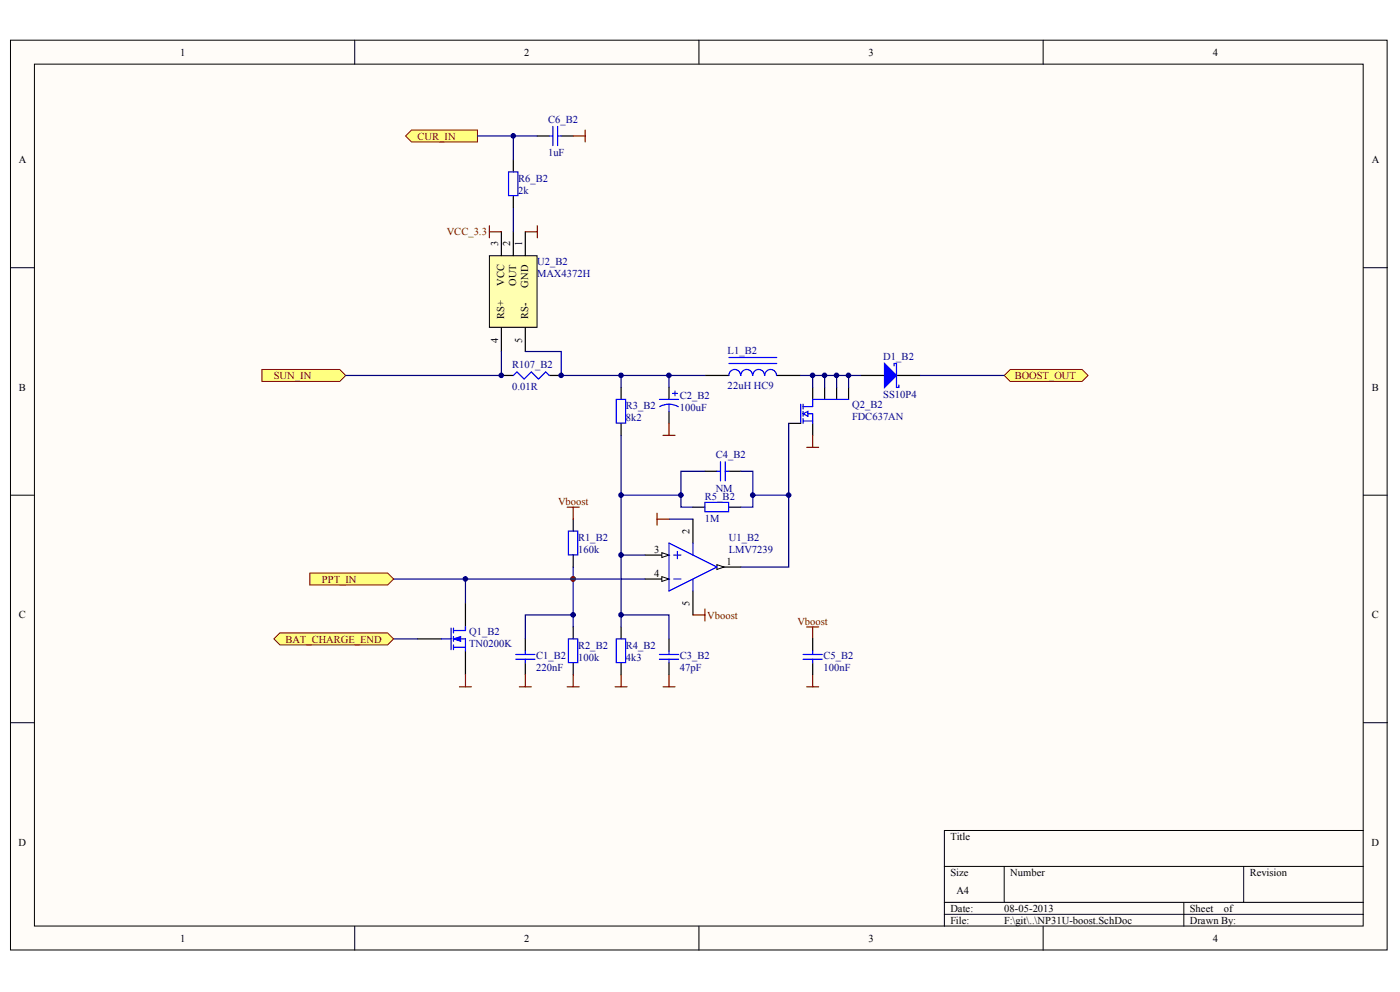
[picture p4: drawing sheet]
<svg xmlns="http://www.w3.org/2000/svg" width="288mm" height="204mm" viewBox="0 0 288 204" stroke-linecap="round" stroke-linejoin="round" font-family="sans-serif">
<defs><g id="words">
<g font-size="2.2">
<text x="37" y="11.4">1</text>
<text x="107.8" y="11.4">2</text>
<text x="178.6" y="11.4">3</text>
<text x="249.4" y="11.4">4</text>
<text x="3.9" y="33.6">A</text>
<text x="282" y="33.6">A</text>
<text x="3.9" y="80.3">B</text>
<text x="282.1" y="80.3">B</text>
<text x="134.5" y="113.6">3</text>
<text x="134.5" y="118.5">4</text>
<text x="149.4" y="116.1">1</text>
<text x="3.9" y="127.1">C</text>
<text x="282.1" y="127.1">C</text>
<text x="3.8" y="173.9">D</text>
<text x="195.4" y="172.6">Title</text>
<text x="282" y="173.9">D</text>
<text x="195.4" y="180">Size</text>
<text x="196.6" y="183.7">A4</text>
<text x="207.7" y="180">Number</text>
<text x="257" y="180">Revision</text>
<text x="195.4" y="187.4">Date:</text>
<text x="195.4" y="189.9">File:</text>
<text x="206.5" y="187.4">08-05-2013</text>
<text x="206.5" y="189.9">F:\git\..\NP31U-boost.SchDoc</text>
<text x="244.6" y="187.4">Sheet</text>
<text x="244.6" y="189.9">Drawn By:</text>
<text x="251.7" y="187.4">of</text>
<text x="37" y="193.6">1</text>
<text x="107.8" y="193.6">2</text>
<text x="178.6" y="193.6">3</text>
<text x="249.4" y="193.6">4</text>
</g>
<g font-size="2.2" fill="#800000">
<text x="85.9" y="28.7">CUR_IN</text>
<text x="91.9" y="48.4">VCC_3.3</text>
<text x="56.3" y="77.9">SUN_IN</text>
<text x="208.7" y="77.9">BOOST_OUT</text>
<text x="114.7" y="103.8">Vboost</text>
<text x="66.2" y="119.8">PPT_IN</text>
<text x="145.4" y="127.2">Vboost</text>
<text x="164" y="128.4">Vboost</text>
<text x="58.7" y="132.1">BAT_CHARGE_END</text>
</g>
<g font-size="2.2" fill="#000080">
<text x="112.7" y="25.3">C6_B2</text>
<text x="112.7" y="32.1">1uF</text>
<text x="106.5" y="39.8">2k</text>
<text x="106.5" y="37.3">R6_B2</text>
<text x="110.5" y="54.5">U2_B2</text>
<text x="110.5" y="57">MAX4372H</text>
<text x="105.3" y="75.7">R107_B2</text>
<text x="149.6" y="72.8">L1_B2</text>
<text x="181.6" y="74">D1_B2</text>
<text x="105.3" y="80.1">0.01R</text>
<text x="139.8" y="82.1">C2_B2</text>
<text x="149.6" y="79.9">22uH HC9</text>
<text x="175.2" y="83.8">Q2_B2</text>
<text x="181.6" y="81.9">SS10P4</text>
<text x="128.7" y="86.5">8k2</text>
<text x="128.7" y="84.1">R3_B2</text>
<text x="139.8" y="84.6">100uF</text>
<text x="175.2" y="86.3">FDC637AN</text>
<text x="147.2" y="94.2">C4_B2</text>
<text x="147.2" y="101.1">NM</text>
<text x="144.9" y="107.2">1M</text>
<text x="144.9" y="102.8">R5_B2</text>
<text x="118.8" y="113.6">160k</text>
<text x="118.8" y="111.2">R1_B2</text>
<text x="149.9" y="111.2">U1_B2</text>
<text x="149.9" y="113.6">LMV7239</text>
<text x="96.4" y="130.6">Q1_B2</text>
<text x="96.4" y="133.1">TN0200K</text>
<text x="110.2" y="138">220nF</text>
<text x="110.2" y="135.5">C1_B2</text>
<text x="118.8" y="135.8">100k</text>
<text x="118.8" y="133.3">R2_B2</text>
<text x="128.7" y="135.8">4k3</text>
<text x="128.7" y="133.3">R4_B2</text>
<text x="139.8" y="138">47pF</text>
<text x="139.8" y="135.5">C3_B2</text>
<text x="169.3" y="138">100nF</text>
<text x="169.3" y="135.5">C5_B2</text>
</g>
<g font-size="2.1">
<text x="102.4" y="50.6" transform="rotate(-90 102.4 50.6)">3</text>
<text x="104.9" y="50.6" transform="rotate(-90 104.9 50.6)">2</text>
<text x="107.3" y="50.6" transform="rotate(-90 107.3 50.6)">1</text>
<text x="103.6" y="58.8" transform="rotate(-90 103.6 58.8)">VCC</text>
<text x="106.1" y="58.8" transform="rotate(-90 106.1 58.8)">OUT</text>
<text x="108.6" y="59.1" transform="rotate(-90 108.6 59.1)">GND</text>
<text x="103.6" y="65.6" transform="rotate(-90 103.6 65.6)">RS+</text>
<text x="108.6" y="65.6" transform="rotate(-90 108.6 65.6)">RS-</text>
<text x="102.4" y="70.4" transform="rotate(-90 102.4 70.4)">4</text>
<text x="107.3" y="70.4" transform="rotate(-90 107.3 70.4)">5</text>
<text x="141.8" y="109.7" transform="rotate(-90 141.8 109.7)">2</text>
<text x="141.8" y="124.6" transform="rotate(-90 141.8 124.6)">5</text>
</g>
</g></defs>
<g fill="#fffcf8" stroke="#000" stroke-width=".21">
<path d="M2.2 8.3h283v187h-283z"/>
<path d="M7.1 13.2h273.2v177.1h-273.2z"/>
</g>
<g fill="none" stroke="#000" stroke-width=".21">
<path d="M72.9 8.3v4.9M143.7 8.3v4.9M214.5 8.3v4.9M2.2 55h4.9M280.3 55h5M2.2 101.8h4.9M280.3 101.8h5M2.2 148.6h4.9M280.3 148.6h5M194.2 178.1h86.1M206.5 178.1v7.4M255.7 178.1v7.4"/>
<path d="M280.3 170.7h-86.1v19.7M72.9 190.4v4.9M143.7 190.4v4.9M194.2 185.5h86.1M194.2 187.9h86.1M214.5 190.4v4.9M243.4 185.5v4.9"/>
</g>
<circle cx="117.8" cy="119" r=".47" fill="#000080" stroke="#000080" stroke-width=".21"/>
<path d="M132.6 114.1h5M142.5 106.7v4.9" fill="none" stroke="#000" stroke-width=".25"/>
<path d="M136.1 113.6l1.5 .5-1.5 .5z" fill="#fffcf8" stroke="#000" stroke-width=".21"/>
<path d="M132.6 119h5" fill="none" stroke="#000" stroke-width=".25"/>
<path d="M136.1 118.5l1.5 .5-1.5 .5z" fill="#fffcf8" stroke="#000" stroke-width=".21"/>
<path d="M147.4 116.6h4.9M142.5 121.5v4.9" fill="none" stroke="#000" stroke-width=".25"/>
<path d="M147.4 116.1l1.5 .5-1.5 .5z" fill="#fffcf8" stroke="#000" stroke-width=".21"/>
<g fill="none" stroke="#00f" stroke-width=".25">
<path d="M149.9 74.7h9.8M149.9 73.5h9.8M152.3 77.2a1.21 1.21 0 0 0-1.2-1.3 1.21 1.21 0 0 0-1.2 1.3M154.7 77.2a1.21 1.21 0 0 0-1.2-1.3 1.21 1.21 0 0 0-1.2 1.3M157.2 77.2a1.21 1.21 0 0 0-1.2-1.3 1.21 1.21 0 0 0-1.2 1.3M159.7 77.2a1.21 1.21 0 0 0-1.2-1.3 1.21 1.21 0 0 0-1.2 1.3M183.8 75.2v-.5h.5v4.9h.5v-.5M126.7 82.1h1.9v4.9h-1.9zM135.6 82.1h3.9M137.6 83.1l1.1 .2 .8 .3M137.6 83.1l-1.2 .2-.8 .3M137.6 83.1v1.5"/>
<path d="M138.3 80.9h1M138.8 80.4v1M147.4 96.9h.7M148.1 94.9v3.9M149.1 94.9v3.9M149.1 96.9h.8M164.6 83.1v3.9M165.1 85.1l1-.5v.9zM165.1 83.1v1M165.1 84.6v.9M165.1 86v1M165.1 86.5h2"/>
<path d="M166.1 85.1h1v1.9M174.5 82.1h-7.4v1.5h-2M116.9 109.2h1.9v4.8h-1.9zM137.6 111.6l9.8 5-9.8 4.9zM138.5 119h1.5M138.5 114.1h1.5M139.3 113.4v1.4M142.5 111.6v2.5M142.5 119v2.5M144.9 103.3h4.9v1.9h-4.9zM90.8 131.3h2M92.8 129.1v4.4"/>
<path d="M93.2 131.3h2.5v2.5M93.2 133h2.5M93.2 129.1v1M93.2 130.8v1M93.2 132.6v.9M95.7 128.9v.7h-2.5M106 134.5h4M106 135.5h4M108 133.8v.7M108 135.5v.7M116.9 131.3h1.9v4.9h-1.9zM126.7 131.3h1.9v4.9h-1.9z"/>
<path d="M135.6 134.5h3.9M135.6 135.5h3.9M137.6 133.8v.7M137.6 135.5v.7"/>
</g>
<g fill="none" stroke="#000" stroke-width=".25">
<path d="M127.7 79.6v2.5M137.6 79.6v2.5M144.9 77.2h5M159.7 77.2h4.9M167.1 79.6v2.5M169.6 79.6v2.5M172 79.6v2.5M174.5 79.6v2.5M176.9 77.2h5M184.3 77.2h5M127.7 87v2.5M137.6 84.6v2.4"/>
<path d="M144.9 96.9h2.5M149.9 96.9h2.4M162.2 87h2.4M167.1 87v2.5M117.9 106.7v2.5M117.9 114.1v2.5M142.5 104.3h2.4M149.9 104.3h2.4M85.9 131.3h4.9M95.7 123.9v5M95.7 133.8v4.9M108 131.3v2.5"/>
<path d="M108 136.2v2.5M117.9 128.9v2.4M117.9 136.2v2.5M127.7 128.9v2.4M127.7 136.2v2.5M137.6 131.3v2.5M137.6 136.2v2.5"/>
</g>
<path d="M181.9 74.7l2.4 2.5-2.4 2.4z" fill="#00f" stroke="#00f" stroke-width=".25"/>
<g fill="none" stroke="#800000" stroke-width=".25">
<path d="M136.3 89.5h2.5M137.6 87v2.5M165.9 91.9h2.4M167.1 89.5v2.4M116.6 104.3h2.5M117.9 104.3v2.4M135.1 105.5v2.4M135.1 106.7h2.5M95.7 138.7v2.5M108 138.7v2.5M117.9 138.7v2.5M127.7 138.7v2.5"/>
<path d="M137.6 138.7v2.5M142.5 126.4h2.4M144.9 125.2v2.4M94.5 141.2h2.4M106.8 141.2h2.4M116.6 141.2h2.5M126.5 141.2h2.4M136.3 141.2h2.5"/>
</g>
<g fill="none" stroke="#000080" stroke-width=".25">
<path d="M127.7 77.2v2.4M137.6 77.2v2.4M164.6 77.2h12.3M167.1 77.2v2.4M169.6 77.2v2.4M172 77.2v2.4M174.5 77.2v2.4M127.7 89.5v24.6M144.9 96.9h-4.9v7.4h2.5M152.3 96.9h2.5v7.4h-2.5M162.2 87v14.8M80.9 119h51.7"/>
<path d="M95.7 119v4.9M117.9 116.6v12.3M127.7 101.8h12.3M132.6 114.1h-4.9v14.8M137.6 106.7h4.9M154.8 101.8h7.4v14.8h-9.9M117.9 126.4h-9.9v4.9M127.7 126.4h9.9v4.9"/>
</g>
<circle cx="117.8" cy="119" r=".47" fill="#800000" stroke="#800000" stroke-width=".21"/>
<path d="M93.2 131.3l1.5-.5v1z" fill="#00f" stroke="#00f" stroke-width=".21"/>
<g fill="#ffff80" stroke="#800000" stroke-width=".21">
<path d="M53.9 75.9h16l1.2 1.3-1.2 1.2h-16z" fill-rule="evenodd"/>
<path d="M63.7 117.8h16l1.2 1.2-1.2 1.3h-16z" fill-rule="evenodd"/>
<path d="M206.5 77.2l1.2-1.3h14.8l1.2 1.3-1.2 1.2h-14.8z" fill-rule="evenodd"/>
</g>
<path d="M189.3 77.2h17.2M80.9 131.3h5" fill="none" stroke="#000080" stroke-width=".25"/>
<path d="M56.3 131.3l1.2-1.2h22.2l1.2 1.2-1.2 1.3h-22.2z" fill-rule="evenodd" fill="#ffff80" stroke="#800000" stroke-width=".21"/>
<path d="M103.1 77.2h2.5M112.9 77.2h2.5" fill="none" stroke="#000" stroke-width=".25"/>
<path d="M105.6 77.2l.7-.8 1.5 1.5 1.4-1.5 1.5 1.5 1.5-1.5 .7 .8" fill="none" stroke="#00f" stroke-width=".25"/>
<path d="M100.6 52.6h9.8v14.7h-9.8z" fill="#ffffb0" stroke="#000" stroke-width=".21"/>
<path d="M103.1 47.6v5M105.6 47.6v5M108 47.6v5M103.1 67.3v5M108 67.3v5" fill="none" stroke="#000" stroke-width=".25"/>
<path d="M108 47.6h2.5M110.5 46.4v2.5" fill="none" stroke="#800000" stroke-width=".25"/>
<path d="M105.6 42.7v4.9" fill="none" stroke="#000080" stroke-width=".25"/>
<path d="M83.4 28l1.2-1.3h13.6v2.5h-13.6z" fill-rule="evenodd" fill="#ffff80" stroke="#800000" stroke-width=".21"/>
<path d="M98.2 28h7.4M110.5 28h-4.9v4.9M103.1 72.3v4.9h-32M108 72.3h7.4v4.9h29.5" fill="none" stroke="#000080" stroke-width=".25"/>
<path d="M117.9 28h2.4M120.3 26.7v2.5M100.6 46.4v2.5M100.6 47.6h2.5M165.9 128.9h2.4M167.1 128.9v2.4M167.1 138.7v2.5M165.9 141.2h2.4" fill="none" stroke="#800000" stroke-width=".25"/>
<path d="M105.6 32.9v2.4M110.5 28h2.4M115.4 28h2.5M105.6 40.3v2.4M167.1 131.3v2.5M167.1 136.2v2.5" fill="none" stroke="#000" stroke-width=".25"/>
<path d="M104.6 35.3h1.9v4.9h-1.9zM112.9 28h.8M113.7 26v3.9M114.7 26v3.9M114.7 28h.7M165.1 134.5h4M165.1 135.5h4M167.1 133.8v.7M167.1 135.5v.7" fill="none" stroke="#00f" stroke-width=".25"/>
<g fill="#000080" stroke="#000080" stroke-width=".21">
<circle cx="95.7" cy="119" r=".47"/>
<circle cx="103.1" cy="77.2" r=".47"/>
<circle cx="105.5" cy="27.9" r=".47"/>
<circle cx="115.4" cy="77.2" r=".47"/>
<circle cx="117.8" cy="126.4" r=".47"/>
<circle cx="127.7" cy="126.4" r=".47"/>
<circle cx="127.7" cy="114.1" r=".47"/>
<circle cx="127.7" cy="101.8" r=".47"/>
<circle cx="127.7" cy="77.2" r=".47"/>
<circle cx="137.5" cy="77.2" r=".47"/>
<circle cx="140" cy="101.8" r=".47"/>
<circle cx="154.8" cy="101.8" r=".47"/>
<circle cx="162.2" cy="101.8" r=".47"/>
<circle cx="167.1" cy="77.2" r=".47"/>
<circle cx="169.5" cy="77.2" r=".47"/>
<circle cx="172" cy="77.2" r=".47"/>
<circle cx="174.5" cy="77.2" r=".47"/>
</g>
<use href="#words"/>
</svg>
